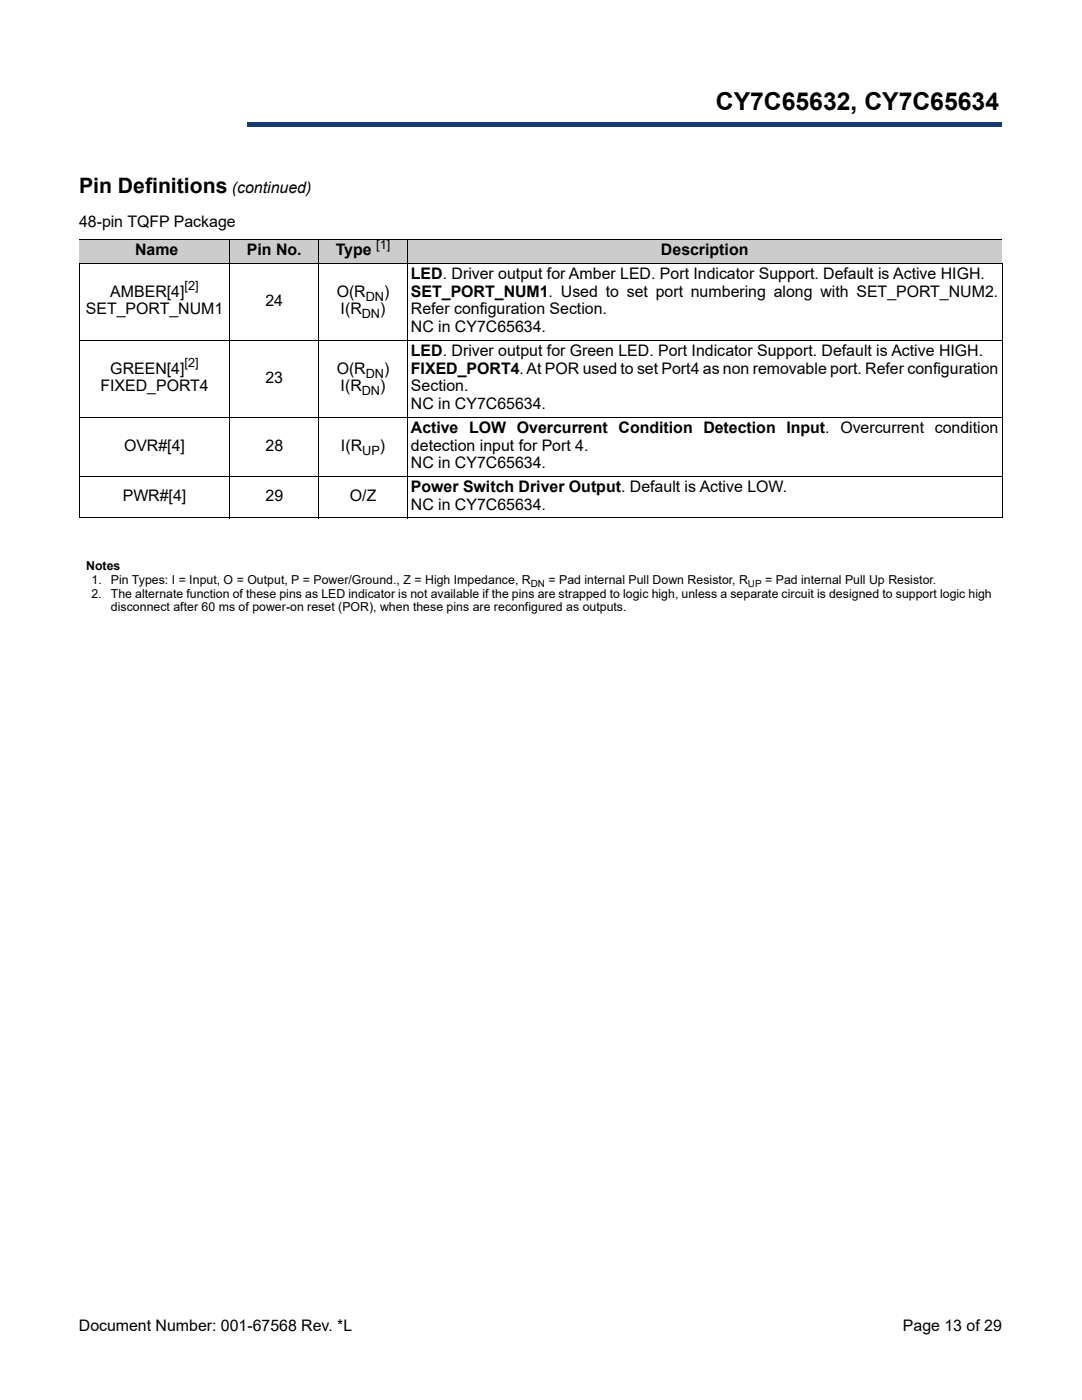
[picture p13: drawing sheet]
<svg xmlns="http://www.w3.org/2000/svg" width="216mm" height="279mm" viewBox="0 0 216 279" stroke-linecap="round" stroke-linejoin="round" font-family="sans-serif">
<defs><g id="words">
<text font-size="4.9" x="142.8" y="22">CY7C65632, CY7C65634</text>
<text font-size="4.2" x="15.8" y="38.6">Pin Definitions</text>
<g font-size="3.2">
<text x="46.3" y="38.6">(continued)</text>
<text x="15.8" y="45.3">48-pin TQFP Package</text>
<text x="26.9" y="50.9">Name</text>
<text x="49.3" y="50.9">Pin No.</text>
<text x="67" y="50.9">Type</text>
<text x="131.9" y="50.9">Description</text>
<text x="22" y="59.2">AMBER[4]</text>
<text x="67.2" y="59.2">O(R</text>
<text x="76.6" y="59.2">)</text>
<text x="82" y="55.7">LED. Driver output for Amber LED. Port Indicator Support. Default is Active HIGH.</text>
<text x="82" y="59.2">SET_PORT_NUM1. Used to set port numbering along with SET_PORT_NUM2.</text>
<text x="17.1" y="62.8">SET_PORT_NUM1</text>
<text x="53" y="61">24</text>
<text x="68" y="62.8">I(R</text>
<text x="75.9" y="62.8">)</text>
<text x="82" y="62.8">Refer configuration Section.</text>
<text x="82" y="66.3">NC in CY7C65634.</text>
<text x="82" y="71.1">LED. Driver output for Green LED. Port Indicator Support. Default is Active HIGH.</text>
<text x="22" y="74.6">GREEN[4]</text>
<text x="53" y="76.3">23</text>
<text x="67.2" y="74.6">O(R</text>
<text x="76.6" y="74.6">)</text>
<text x="82" y="74.6">FIXED_PORT4. At POR used to set Port4 as non removable port. Refer configuration</text>
<text x="20" y="78.1">FIXED_PORT4</text>
<text x="68" y="78.1">I(R</text>
<text x="75.9" y="78.1">)</text>
<text x="82" y="78.1">Section.</text>
<text x="82" y="81.6">NC in CY7C65634.</text>
<text x="24.7" y="89.9">OVR#[4]</text>
<text x="53" y="89.9">28</text>
<text x="68" y="89.9">I(R</text>
<text x="75.8" y="89.9">)</text>
<text x="82" y="86.4">Active LOW Overcurrent Condition Detection Input. Overcurrent condition</text>
<text x="82" y="89.9">detection input for Port 4.</text>
<text x="82" y="93.5">NC in CY7C65634.</text>
<text x="24.5" y="100">PWR#[4]</text>
<text x="53" y="100">29</text>
<text x="69.8" y="100">O/Z</text>
<text x="82" y="101.7">NC in CY7C65634.</text>
<text x="82" y="98.2">Power Switch Driver Output. Default is Active LOW.</text>
<text x="15.7" y="265.6">Document Number: 001-67568 Rev. *L</text>
<text x="180.1" y="265.6">Page 13 of 29</text>
</g>
<g font-size="2.5">
<text x="75.1" y="49.7">[1]</text>
<text x="36.8" y="58">[2]</text>
<text x="72.2" y="63.5">DN</text>
<text x="73" y="60">DN</text>
<text x="36.8" y="73.3">[2]</text>
<text x="73" y="75.4">DN</text>
<text x="72.2" y="78.9">DN</text>
<text x="72.3" y="90.7">UP</text>
<text x="17.2" y="113.7">Notes</text>
<text x="18.2" y="116.6">1.</text>
<text x="18.2" y="119.4">2.</text>
<text x="22.1" y="119.4">The alternate function of these pins as LED indicator is not available if the pins are strapped to logic high, unless a separate circuit is designed to support logic high</text>
<text x="22.1" y="116.6">Pin Types: I = Input, O = Output, P = Power/Ground., Z = High Impedance, R</text>
<text x="109.4" y="116.6">= Pad internal Pull Down Resistor, R</text>
<text x="152.7" y="116.6">= Pad internal Pull Up Resistor.</text>
<text x="22.1" y="121.9">disconnect after 60 ms of power-on reset (POR), when these pins are reconfigured as outputs.</text>
</g>
<g font-size="2">
<text x="105.9" y="117.2">DN</text>
<text x="149.2" y="117.2">UP</text>
</g>
</g></defs>
<path d="M49.4 24.4h150.4v.9h-150.4z" fill="#163b71"/>
<path d="M49.4 24.4h150.5" fill="none" stroke="#163b71" stroke-width=".2"/>
<path d="M199.7 24.4h.2v1h-.2z" fill="#163b71"/>
<path d="M49.3 25.3h150.5" fill="none" stroke="#163b71" stroke-width=".2"/>
<path d="M49.3 24.3h.2v1h-.2z" fill="#163b71"/>
<path d="M15.9 16h32.4v10h-32.4z" fill="#fff"/>
<g fill="#ccc">
<path d="M15.8 47.8h30.1v4.7h-30.1z"/>
<path d="M45.9 47.8h17.7v4.7h-17.7z"/>
<path d="M63.6 47.8h17.7v4.7h-17.7z"/>
<path d="M81.3 47.8h118.6v4.7h-118.6z"/>
</g>
<path d="M15.7 52.5h184.3M15.8 47.8h184.1M15.8 52.6v50.6M45.9 47.7v55.7M63.6 47.7v55.7M81.3 47.7v55.7M199.9 52.6v50.6M15.7 67.9h184.3M15.7 83.2h184.3M15.7 95h184.3M15.7 103.3h184.3" fill="none" stroke="#000" stroke-width=".2"/>
<use href="#words"/>
</svg>
